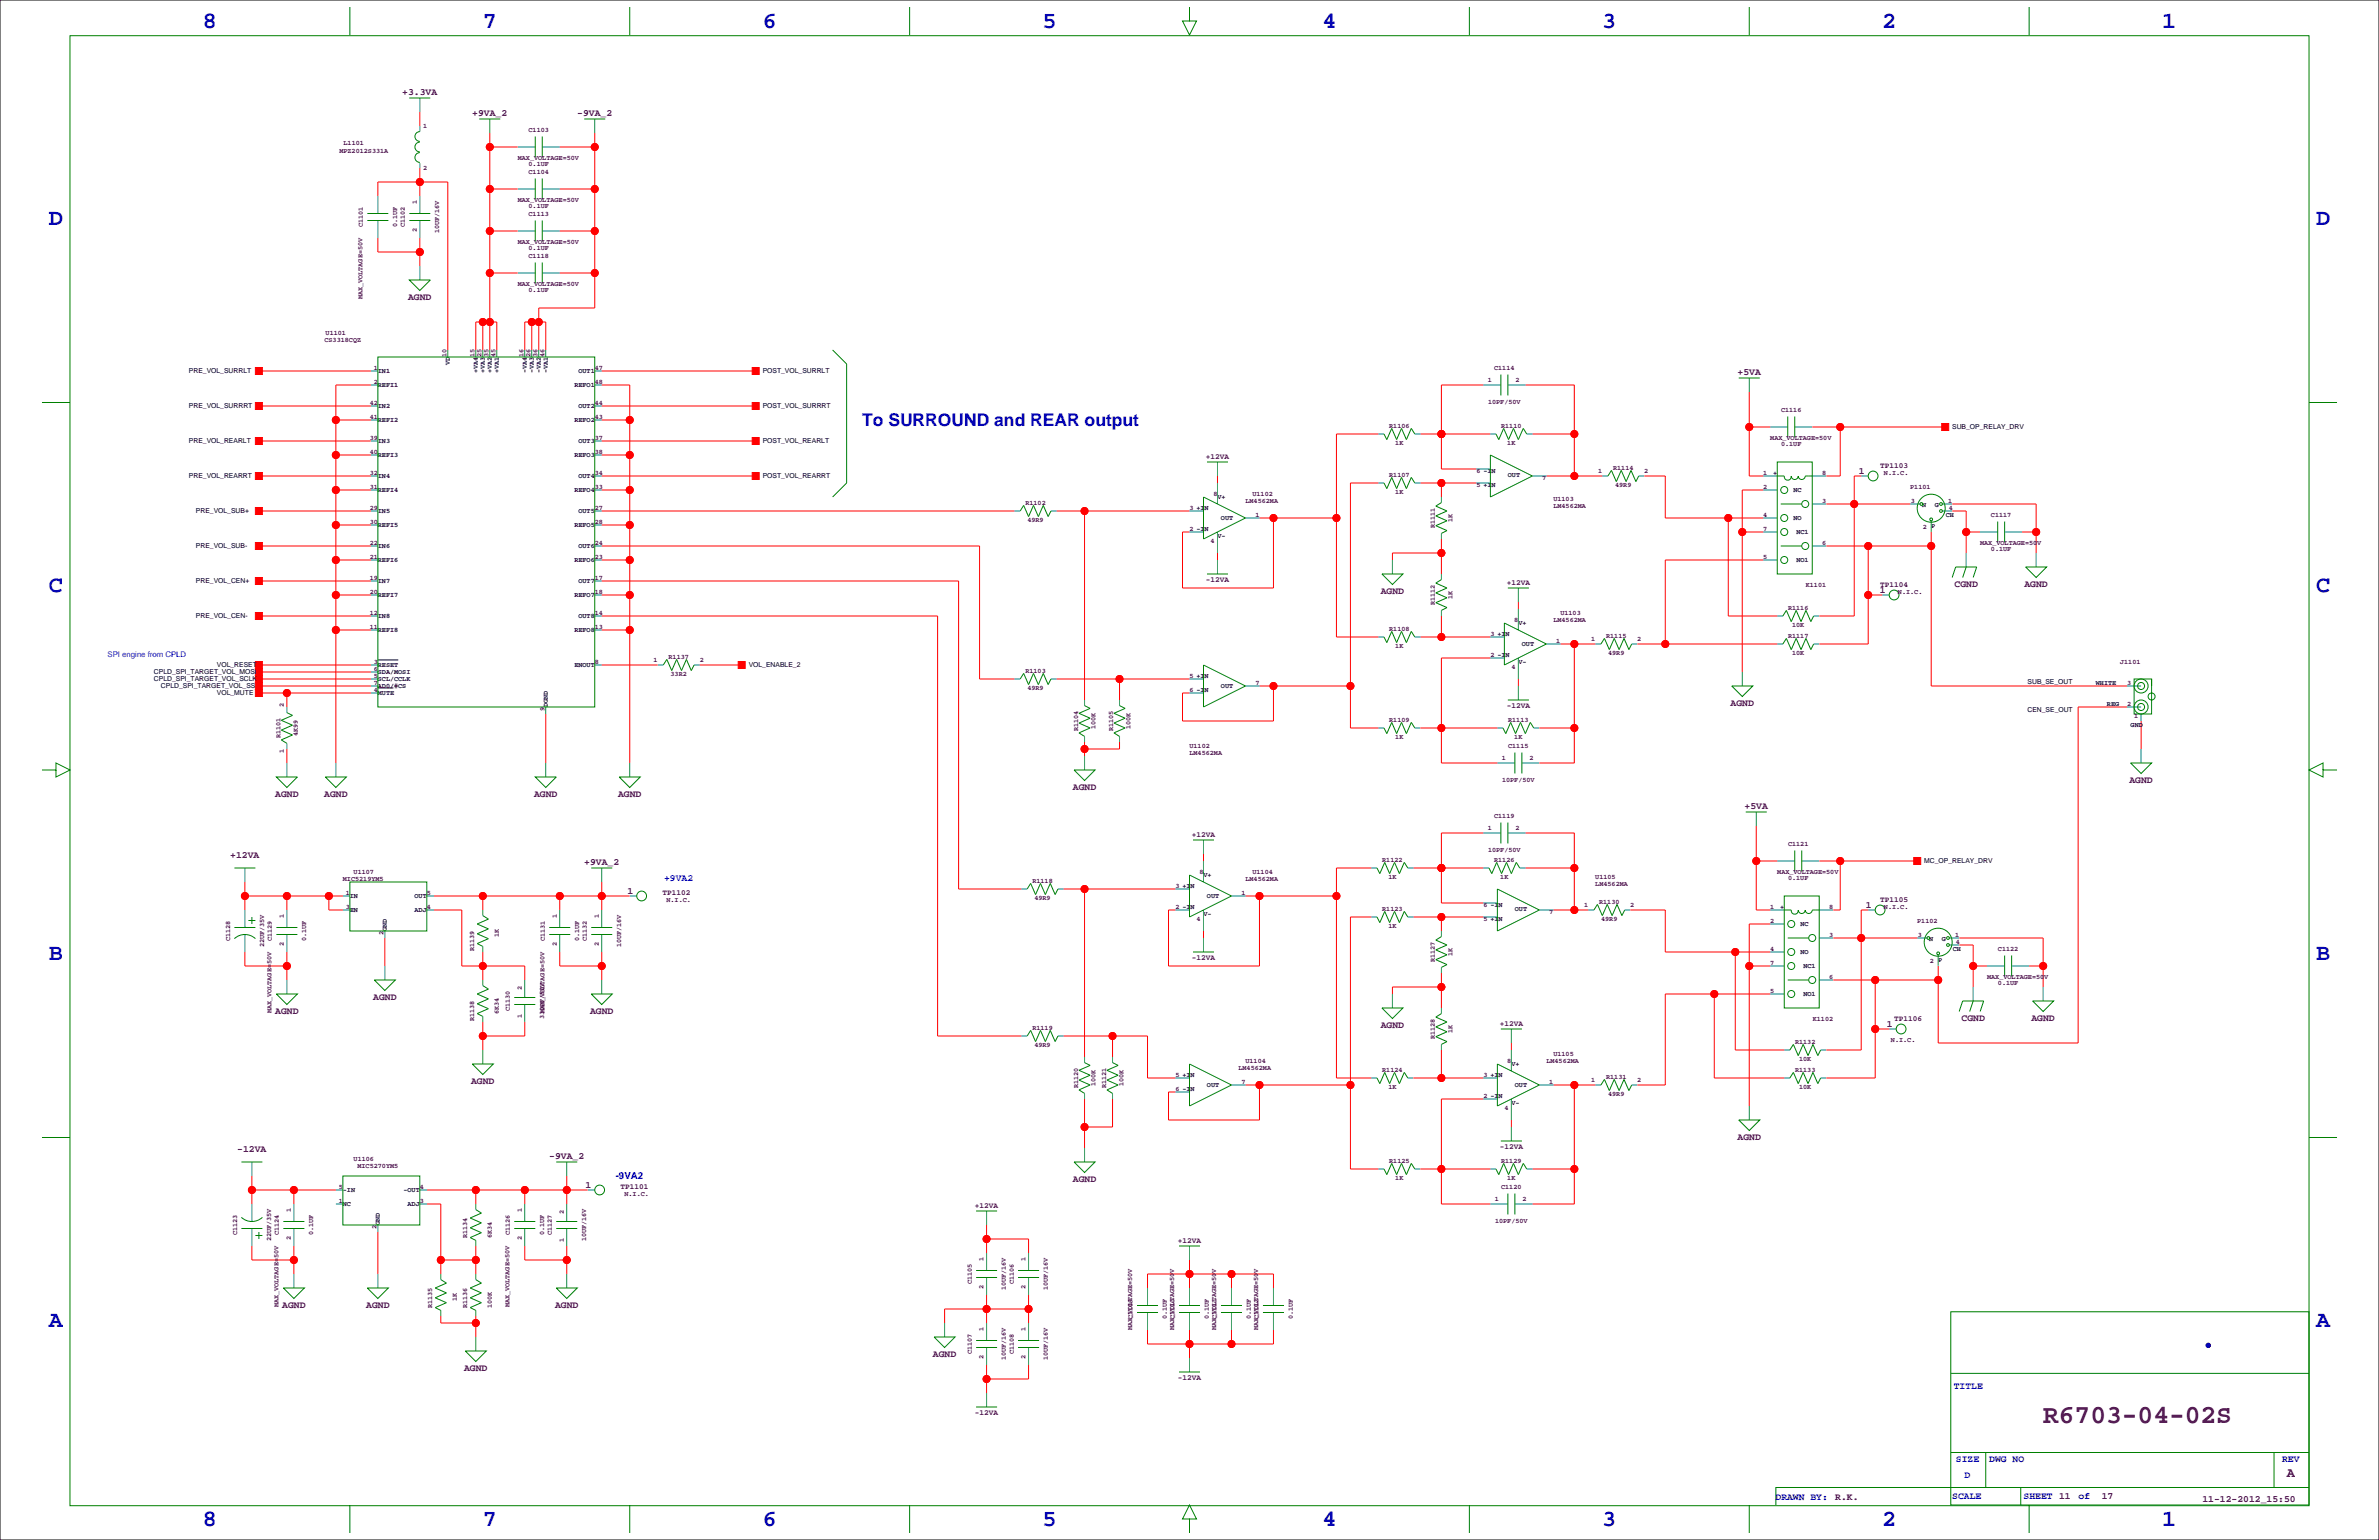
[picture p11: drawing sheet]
<svg xmlns="http://www.w3.org/2000/svg" width="864mm" height="559mm" viewBox="0 0 864 559" stroke-linecap="round" stroke-linejoin="round" font-family="sans-serif">
<defs><g id="words">
<text font-size="9.5" fill="#400040" x="741.7" y="516.5">R6703-04-02S</text>
<g font-size="8.5" fill="#0000a0">
<text x="73.7" y="10">8</text>
<text x="175.3" y="10">7</text>
<text x="276.9" y="10">6</text>
<text x="378.5" y="10">5</text>
<text x="480.1" y="10">4</text>
<text x="581.7" y="10">3</text>
<text x="683.3" y="10">2</text>
<text x="784.9" y="10">1</text>
<text x="17.8" y="81.6">D</text>
<text x="840.7" y="81.6">D</text>
<text x="17.8" y="215">C</text>
<text x="840.7" y="215">C</text>
<text x="17.8" y="348.3">B</text>
<text x="840.7" y="348.3">B</text>
<text x="17.8" y="481.7">A</text>
<text x="840.7" y="481.7">A</text>
<text x="73.7" y="553.8">8</text>
<text x="175.3" y="553.8">7</text>
<text x="276.9" y="553.8">6</text>
<text x="378.5" y="553.8">5</text>
<text x="480.1" y="553.8">4</text>
<text x="581.7" y="553.8">3</text>
<text x="683.3" y="553.8">2</text>
<text x="784.9" y="553.8">1</text>
</g>
<text font-size="6.3" fill="#00c" x="313" y="154.4">To SURROUND and REAR output</text>
<text font-size="4.9" fill="#400040" x="830.1" y="536.1">A</text>
<g font-size="3.5" fill="#400040">
<text x="146" y="34.5">+3.3VA</text>
<text x="171.4" y="42.1">+9VA_2</text>
<text x="209.5" y="42.1">-9VA_2</text>
<text x="148.2" y="108.7">AGND</text>
<text x="630.8" y="136.1">+5VA</text>
<text x="674.8" y="171.9">1</text>
<text x="501.2" y="215.4">AGND</text>
<text x="682.4" y="215.1">1</text>
<text x="709.5" y="212.8">CGND</text>
<text x="734.9" y="212.8">AGND</text>
<text x="628.2" y="256">AGND</text>
<text x="389.5" y="286.5">AGND</text>
<text x="773" y="283.9">AGND</text>
<text x="99.9" y="289">AGND</text>
<text x="117.7" y="289">AGND</text>
<text x="193.9" y="289">AGND</text>
<text x="224.4" y="289">AGND</text>
<text x="633.3" y="293.6">+5VA</text>
<text x="83.6" y="311.4">+12VA</text>
<text x="212.1" y="313.9">+9VA_2</text>
<text x="227.8" y="324.3">1</text>
<text x="677.3" y="329.4">1</text>
<text x="135.5" y="362.7">AGND</text>
<text x="99.9" y="367.8">AGND</text>
<text x="214.2" y="367.8">AGND</text>
<text x="712" y="370.3">CGND</text>
<text x="737.4" y="370.3">AGND</text>
<text x="501.2" y="372.8">AGND</text>
<text x="685" y="372.6">1</text>
<text x="171" y="393.2">AGND</text>
<text x="630.8" y="413.5">AGND</text>
<text x="86.1" y="418.1">-12VA</text>
<text x="199.4" y="420.6">-9VA_2</text>
<text x="212.5" y="431">1</text>
<text x="389.5" y="428.7">AGND</text>
<text x="102.4" y="474.4">AGND</text>
<text x="132.9" y="474.4">AGND</text>
<text x="201.5" y="474.4">AGND</text>
<text x="168.5" y="497.3">AGND</text>
<text x="338.7" y="492.2">AGND</text>
<text x="666.2" y="544.4">R.K.</text>
<text x="762.9" y="544">17</text>
<text x="799.5" y="544.9">11-12-2012_15:50</text>
</g>
<text font-size="3.5" fill="#00f" x="241.1" y="319.8">+9VA2</text>
<text font-size="3.5" fill="#00c" x="223.5" y="428">-9VA2</text>
<g font-size="3.5" fill="#0000a0">
<text x="709.2" y="504.2">TITLE</text>
<text x="710" y="530.6">SIZE</text>
<text x="722.1" y="530.6">DWG NO</text>
<text x="828.4" y="530.6">REV</text>
<text x="713.2" y="536.2">D</text>
<text x="644.5" y="544.3">DRAWN BY:</text>
<text x="708.7" y="544">SCALE</text>
<text x="734.6" y="544">SHEET 11</text>
<text x="754.5" y="544">of</text>
</g>
<g font-size="2.8" fill="#400040">
<text x="437.7" y="166.4">+12VA</text>
<text x="682.5" y="170">TP1103</text>
<text x="437.7" y="211.1">-12VA</text>
<text x="546.9" y="212.1">+12VA</text>
<text x="682.5" y="213.1">TP1104</text>
<text x="546.9" y="256.8">-12VA</text>
<text x="432.6" y="303.6">+12VA</text>
<text x="240.5" y="324.9">TP1102</text>
<text x="682.5" y="327.4">TP1105</text>
<text x="432.6" y="348.3">-12VA</text>
<text x="687.6" y="370.6">TP1106</text>
<text x="544.4" y="372.1">+12VA</text>
<text x="544.4" y="416.8">-12VA</text>
<text x="225.3" y="431.6">TP1101</text>
<text x="353.9" y="438.2">+12VA</text>
<text x="427.6" y="450.9">+12VA</text>
<text x="427.6" y="500.7">-12VA</text>
<text x="353.9" y="513.4">-12VA</text>
</g>
<text font-size="2.8" fill="#00f" x="39.1" y="238.2">SPI engine from CPLD</text>
<g font-size="2.5" fill="#400040">
<text x="153.7" y="46.4">1</text>
<text x="191.9" y="47.9">C1103</text>
<text x="124.7" y="52.8">L1101</text>
<text x="123.2" y="55.4">MPZ2012S331A</text>
<text x="188" y="57.9">MAX_VOLTAGE=50V</text>
<text x="153.7" y="61.7">2</text>
<text x="191.9" y="60.4">0.1UF</text>
<text x="191.9" y="63.2">C1104</text>
<text x="151.3" y="74.2" transform="rotate(-90 151.3 74.2)">1</text>
<text x="188" y="73.2">MAX_VOLTAGE=50V</text>
<text x="191.9" y="75.6">0.1UF</text>
<text x="131.8" y="82.4" transform="rotate(-90 131.8 82.4)">C1101</text>
<text x="144.2" y="82.4" transform="rotate(-90 144.2 82.4)">0.1UF</text>
<text x="147" y="82.4" transform="rotate(-90 147 82.4)">C1102</text>
<text x="191.9" y="78.4">C1113</text>
<text x="151.3" y="84.3" transform="rotate(-90 151.3 84.3)">2</text>
<text x="159.4" y="84.7" transform="rotate(-90 159.4 84.7)">10UF/16V</text>
<text x="188" y="88.4">MAX_VOLTAGE=50V</text>
<text x="191.9" y="93.7">C1118</text>
<text x="191.9" y="90.9">0.1UF</text>
<text x="188" y="103.6">MAX_VOLTAGE=50V</text>
<text x="191.9" y="106.1">0.1UF</text>
<text x="131.6" y="108.6" transform="rotate(-90 131.6 108.6)">MAX_VOLTAGE=50V</text>
<text x="117.8" y="124">CS3318CQZ</text>
<text x="118.2" y="121.4">U1101</text>
<text x="162.1" y="129.5" transform="rotate(-90 162.1 129.5)">10</text>
<text x="172.2" y="129.5" transform="rotate(-90 172.2 129.5)">15</text>
<text x="174.8" y="129.5" transform="rotate(-90 174.8 129.5)">25</text>
<text x="177.3" y="129.5" transform="rotate(-90 177.3 129.5)">35</text>
<text x="179.8" y="129.5" transform="rotate(-90 179.8 129.5)">45</text>
<text x="190" y="129.5" transform="rotate(-90 190 129.5)">16</text>
<text x="192.5" y="129.5" transform="rotate(-90 192.5 129.5)">26</text>
<text x="195.1" y="129.5" transform="rotate(-90 195.1 129.5)">36</text>
<text x="197.6" y="129.5" transform="rotate(-90 197.6 129.5)">46</text>
<text x="135.7" y="134.1">1</text>
<text x="215.9" y="134.1">47</text>
<text x="542.4" y="134.3">C1114</text>
<text x="135.7" y="139.2">2</text>
<text x="215.9" y="139.2">48</text>
<text x="540" y="138.6">1</text>
<text x="550.2" y="138.6">2</text>
<text x="134.2" y="146.8">42</text>
<text x="215.9" y="146.8">44</text>
<text x="540.2" y="146.7">10PF/50V</text>
<text x="646.5" y="149.5">C1116</text>
<text x="134.2" y="151.9">41</text>
<text x="215.9" y="151.9">43</text>
<text x="504.3" y="155.1">R1106</text>
<text x="544.9" y="155.1">R1110</text>
<text x="134.2" y="159.5">39</text>
<text x="215.9" y="159.5">37</text>
<text x="506.5" y="161.5">1K</text>
<text x="547.2" y="161.5">1K</text>
<text x="642.6" y="159.5">MAX_VOLTAGE=50V</text>
<text x="646.5" y="162">0.1UF</text>
<text x="134.2" y="164.6">40</text>
<text x="215.9" y="164.6">38</text>
<text x="134.2" y="172.2">32</text>
<text x="215.9" y="172.2">34</text>
<text x="504.3" y="172.9">R1107</text>
<text x="535.9" y="171.8">6 -IN</text>
<text x="580.2" y="171.6">1</text>
<text x="585.6" y="170.4">R1114</text>
<text x="596.9" y="171.6">2</text>
<text x="640.1" y="172.2">1</text>
<text x="661.5" y="172.2">8</text>
<text x="683.9" y="172.2">N.I.C.</text>
<text x="134.2" y="177.3">31</text>
<text x="215.9" y="177.3">33</text>
<text x="440.5" y="179.8">8</text>
<text x="454.7" y="179.8">U1102</text>
<text x="506.5" y="179.3">1K</text>
<text x="535.9" y="176.9">5 +IN</text>
<text x="559.9" y="174.3">7</text>
<text x="586.3" y="176.7">49R9</text>
<text x="640.1" y="177.3">2</text>
<text x="693.4" y="177.3">P1101</text>
<text x="134.2" y="184.9">29</text>
<text x="215.9" y="184.9">27</text>
<text x="372.2" y="183.1">R1102</text>
<text x="431.8" y="184.9">3 +IN</text>
<text x="452.1" y="182.4">LM4562MA</text>
<text x="563.9" y="182">U1103</text>
<text x="563.9" y="184.5">LM4562MA</text>
<text x="661.5" y="182.4">3</text>
<text x="693.7" y="182.4">3</text>
<text x="707.2" y="182.4">1</text>
<text x="707.4" y="184.9">4</text>
<text x="134.2" y="190">30</text>
<text x="215.9" y="190">28</text>
<text x="373" y="189.4">49R9</text>
<text x="455.7" y="187.5">1</text>
<text x="520.9" y="191.7" transform="rotate(-90 520.9 191.7)">R1111</text>
<text x="527.2" y="189.4" transform="rotate(-90 527.2 189.4)">1K</text>
<text x="640.1" y="187.5">4</text>
<text x="722.7" y="187.6">C1117</text>
<text x="134.2" y="197.6">22</text>
<text x="215.9" y="197.6">24</text>
<text x="431.8" y="192.5">2 -IN</text>
<text x="439.4" y="197.2">4</text>
<text x="640.1" y="192.5">7</text>
<text x="661.5" y="197.6">6</text>
<text x="698" y="192.1">2</text>
<text x="718.8" y="197.6">MAX_VOLTAGE=50V</text>
<text x="134.2" y="202.7">21</text>
<text x="215.9" y="202.7">23</text>
<text x="640.1" y="202.7">5</text>
<text x="722.7" y="200.1">0.1UF</text>
<text x="134.2" y="210.3">19</text>
<text x="134.2" y="215.4">20</text>
<text x="215.9" y="215.4">18</text>
<text x="215.9" y="210.3">17</text>
<text x="655.5" y="212.9">K1101</text>
<text x="689" y="215.4">N.I.C.</text>
<text x="520.9" y="219.6" transform="rotate(-90 520.9 219.6)">R1112</text>
<text x="527.2" y="217.4" transform="rotate(-90 527.2 217.4)">1K</text>
<text x="649.1" y="221.2">R1116</text>
<text x="134.2" y="223">12</text>
<text x="215.9" y="223">14</text>
<text x="549.7" y="225.6">8</text>
<text x="563.9" y="225.6">LM4562MA</text>
<text x="566.4" y="223">U1103</text>
<text x="650.6" y="227.5">10K</text>
<text x="134.2" y="228.1">11</text>
<text x="215.9" y="228.1">13</text>
<text x="504.3" y="228.8">R1108</text>
<text x="541" y="230.6">3 +IN</text>
<text x="564.9" y="233.2">1</text>
<text x="577.6" y="232.6">1</text>
<text x="583" y="231.3">R1115</text>
<text x="594.4" y="232.6">2</text>
<text x="649.1" y="231.3">R1117</text>
<text x="242.7" y="238.9">R1137</text>
<text x="506.5" y="235.1">1K</text>
<text x="541" y="238.3">2 -IN</text>
<text x="583.8" y="237.7">49R9</text>
<text x="650.6" y="237.7">10K</text>
<text x="135.7" y="240.8">3</text>
<text x="135.7" y="243.3">6</text>
<text x="135.7" y="245.9">5</text>
<text x="215.9" y="240.8">8</text>
<text x="237.3" y="240.2">1</text>
<text x="243.4" y="245.3">33R2</text>
<text x="254" y="240.2">2</text>
<text x="372.2" y="244">R1103</text>
<text x="431.8" y="245.9">5 +IN</text>
<text x="548.6" y="242.9">4</text>
<text x="769.6" y="240.8">J1101</text>
<text x="135.7" y="248.4">7</text>
<text x="135.7" y="251">4</text>
<text x="373" y="250.4">49R9</text>
<text x="431.8" y="251">6 -IN</text>
<text x="455.7" y="248.4">7</text>
<text x="772.2" y="248.4">3</text>
<text x="103.1" y="256.5" transform="rotate(-90 103.1 256.5)">2</text>
<text x="772.2" y="256">2</text>
<text x="197.6" y="258" transform="rotate(-90 197.6 258)">9</text>
<text x="504.3" y="261.8">R1109</text>
<text x="547.5" y="261.8">R1113</text>
<text x="774.7" y="260.7">1</text>
<text x="101.8" y="267.9" transform="rotate(-90 101.8 267.9)">R1101</text>
<text x="108.1" y="267.1" transform="rotate(-90 108.1 267.1)">4K99</text>
<text x="391.3" y="265.3" transform="rotate(-90 391.3 265.3)">R1104</text>
<text x="397.7" y="264.6" transform="rotate(-90 397.7 264.6)">100K</text>
<text x="404" y="265.3" transform="rotate(-90 404 265.3)">R1105</text>
<text x="410.4" y="264.6" transform="rotate(-90 410.4 264.6)">100K</text>
<text x="506.5" y="268.2">1K</text>
<text x="549.7" y="268.2">1K</text>
<text x="103.1" y="273.3" transform="rotate(-90 103.1 273.3)">1</text>
<text x="431.8" y="271.3">U1102</text>
<text x="431.8" y="273.8">LM4562MA</text>
<text x="545.1" y="275.8">1</text>
<text x="547.5" y="271.5">C1115</text>
<text x="555.2" y="275.8">2</text>
<text x="545.3" y="283.9">10PF/50V</text>
<text x="542.4" y="296.9">C1119</text>
<text x="540" y="301.2">1</text>
<text x="550.2" y="301.2">2</text>
<text x="540.2" y="309.3">10PF/50V</text>
<text x="649.1" y="307">C1121</text>
<text x="128.4" y="317">U1107</text>
<text x="435.4" y="317">8</text>
<text x="454.7" y="317">U1104</text>
<text x="501.8" y="312.6">R1122</text>
<text x="542.4" y="312.6">R1126</text>
<text x="645.2" y="317">MAX_VOLTAGE=50V</text>
<text x="124.5" y="319.5">MIC5219YM5</text>
<text x="374.8" y="320.2">R1118</text>
<text x="426.7" y="322.1">3 +IN</text>
<text x="452.1" y="319.5">LM4562MA</text>
<text x="504" y="319">1K</text>
<text x="544.6" y="319">1K</text>
<text x="579.1" y="319.1">U1105</text>
<text x="579.1" y="321.7">LM4562MA</text>
<text x="649.1" y="319.5">0.1UF</text>
<text x="125.5" y="324.6">1</text>
<text x="125.5" y="329.7">3</text>
<text x="154.9" y="324.6">5</text>
<text x="154.9" y="329.7">4</text>
<text x="241.9" y="327.2">N.I.C.</text>
<text x="375.5" y="326.6">49R9</text>
<text x="426.7" y="329.7">2 -IN</text>
<text x="450.6" y="324.6">1</text>
<text x="538.5" y="329.3">6 -IN</text>
<text x="575.1" y="329.1">1</text>
<text x="580.5" y="327.8">R1130</text>
<text x="591.8" y="329.1">2</text>
<text x="642.6" y="329.7">1</text>
<text x="664" y="329.7">8</text>
<text x="683.9" y="329.7">N.I.C.</text>
<text x="103.1" y="333.2" transform="rotate(-90 103.1 333.2)">1</text>
<text x="202.1" y="333.2" transform="rotate(-90 202.1 333.2)">1</text>
<text x="217.4" y="333.2" transform="rotate(-90 217.4 333.2)">1</text>
<text x="434.3" y="334.4">4</text>
<text x="501.8" y="330.4">R1123</text>
<text x="538.5" y="334.4">5 +IN</text>
<text x="562.4" y="331.8">7</text>
<text x="581.2" y="334.2">49R9</text>
<text x="642.6" y="334.8">2</text>
<text x="696" y="334.8">P1102</text>
<text x="83.5" y="341.5" transform="rotate(-90 83.5 341.5)">C1128</text>
<text x="98.7" y="341.5" transform="rotate(-90 98.7 341.5)">C1129</text>
<text x="111.2" y="341.5" transform="rotate(-90 111.2 341.5)">0.1UF</text>
<text x="139.2" y="339.3" transform="rotate(-90 139.2 339.3)">2</text>
<text x="181" y="340.1" transform="rotate(-90 181 340.1)">1K</text>
<text x="197.8" y="341.5" transform="rotate(-90 197.8 341.5)">C1131</text>
<text x="210.2" y="341.5" transform="rotate(-90 210.2 341.5)">0.1UF</text>
<text x="213" y="341.5" transform="rotate(-90 213 341.5)">C1132</text>
<text x="504" y="336.7">1K</text>
<text x="664" y="339.9">3</text>
<text x="696.2" y="339.9">3</text>
<text x="709.7" y="339.9">1</text>
<text x="95.9" y="343.7" transform="rotate(-90 95.9 343.7)">22UF/35V</text>
<text x="103.1" y="343.4" transform="rotate(-90 103.1 343.4)">2</text>
<text x="172.1" y="345.2" transform="rotate(-90 172.1 345.2)">R1139</text>
<text x="202.1" y="343.4" transform="rotate(-90 202.1 343.4)">2</text>
<text x="217.4" y="343.4" transform="rotate(-90 217.4 343.4)">2</text>
<text x="225.5" y="343.7" transform="rotate(-90 225.5 343.7)">10UF/16V</text>
<text x="527.2" y="346.9" transform="rotate(-90 527.2 346.9)">1K</text>
<text x="642.6" y="344.9">4</text>
<text x="710" y="342.4">4</text>
<text x="725.3" y="345.1">C1122</text>
<text x="520.9" y="349.1" transform="rotate(-90 520.9 349.1)">R1127</text>
<text x="642.6" y="350">7</text>
<text x="700.5" y="349.6">2</text>
<text x="189.4" y="359.2" transform="rotate(-90 189.4 359.2)">2</text>
<text x="664" y="355.1">6</text>
<text x="721.4" y="355.1">MAX_VOLTAGE=50V</text>
<text x="725.3" y="357.6">0.1UF</text>
<text x="642.6" y="360.2">5</text>
<text x="98.6" y="367.7" transform="rotate(-90 98.6 367.7)">MAX_VOLTAGE=50V</text>
<text x="172.1" y="370.6" transform="rotate(-90 172.1 370.6)">R1138</text>
<text x="181" y="368" transform="rotate(-90 181 368)">6K34</text>
<text x="185.1" y="366.9" transform="rotate(-90 185.1 366.9)">C1130</text>
<text x="189.4" y="369.3" transform="rotate(-90 189.4 369.3)">1</text>
<text x="197.5" y="369.9" transform="rotate(-90 197.5 369.9)">330PF/50V</text>
<text x="197.6" y="367.7" transform="rotate(-90 197.6 367.7)">MAX_VOLTAGE=50V</text>
<text x="658.1" y="370.3">K1102</text>
<text x="374.8" y="373.6">R1119</text>
<text x="520.9" y="377.1" transform="rotate(-90 520.9 377.1)">R1128</text>
<text x="527.2" y="374.9" transform="rotate(-90 527.2 374.9)">1K</text>
<text x="686.4" y="378">N.I.C.</text>
<text x="375.5" y="379.9">49R9</text>
<text x="563.9" y="383">U1105</text>
<text x="651.6" y="378.6">R1132</text>
<text x="449.6" y="388.1">LM4562MA</text>
<text x="452.1" y="385.6">U1104</text>
<text x="501.8" y="388.8">R1124</text>
<text x="547.2" y="385.6">8</text>
<text x="561.3" y="385.6">LM4562MA</text>
<text x="651.6" y="388.8">R1133</text>
<text x="653.1" y="385">10K</text>
<text x="391.3" y="394.9" transform="rotate(-90 391.3 394.9)">R1120</text>
<text x="397.7" y="394.1" transform="rotate(-90 397.7 394.1)">100K</text>
<text x="401.5" y="394.9" transform="rotate(-90 401.5 394.9)">R1121</text>
<text x="407.9" y="394.1" transform="rotate(-90 407.9 394.1)">100K</text>
<text x="426.7" y="390.7">5 +IN</text>
<text x="426.7" y="395.7">6 -IN</text>
<text x="450.6" y="393.2">7</text>
<text x="504" y="395.2">1K</text>
<text x="538.5" y="390.7">3 +IN</text>
<text x="562.4" y="393.2">1</text>
<text x="577.6" y="392.6">1</text>
<text x="583" y="391.3">R1131</text>
<text x="594.4" y="392.6">2</text>
<text x="653.1" y="395.2">10K</text>
<text x="538.5" y="398.3">2 -IN</text>
<text x="583.8" y="397.7">49R9</text>
<text x="546.1" y="402.9">4</text>
<text x="128.4" y="421.1">U1106</text>
<text x="129.8" y="423.7">MIC5270YM5</text>
<text x="504.3" y="421.8">R1125</text>
<text x="544.9" y="421.8">R1129</text>
<text x="123" y="431.3">5</text>
<text x="152.4" y="431.3">4</text>
<text x="506.5" y="428.2">1K</text>
<text x="544.9" y="431.5">C1120</text>
<text x="547.2" y="428.2">1K</text>
<text x="123" y="436.4">1</text>
<text x="152.4" y="436.4">3</text>
<text x="226.7" y="433.8">N.I.C.</text>
<text x="542.6" y="435.8">1</text>
<text x="552.7" y="435.8">2</text>
<text x="105.6" y="439.9" transform="rotate(-90 105.6 439.9)">1</text>
<text x="189.4" y="439.9" transform="rotate(-90 189.4 439.9)">1</text>
<text x="204.7" y="440.4" transform="rotate(-90 204.7 440.4)">2</text>
<text x="542.7" y="443.9">10PF/50V</text>
<text x="86" y="448.2" transform="rotate(-90 86 448.2)">C1123</text>
<text x="101.3" y="448.2" transform="rotate(-90 101.3 448.2)">C1124</text>
<text x="113.7" y="448.2" transform="rotate(-90 113.7 448.2)">0.1UF</text>
<text x="136.7" y="446" transform="rotate(-90 136.7 446)">2</text>
<text x="169.6" y="449.3" transform="rotate(-90 169.6 449.3)">R1134</text>
<text x="178.5" y="449.3" transform="rotate(-90 178.5 449.3)">6K34</text>
<text x="185.1" y="448.2" transform="rotate(-90 185.1 448.2)">C1126</text>
<text x="197.5" y="448.2" transform="rotate(-90 197.5 448.2)">0.1UF</text>
<text x="200.3" y="448.2" transform="rotate(-90 200.3 448.2)">C1127</text>
<text x="98.5" y="450.4" transform="rotate(-90 98.5 450.4)">22UF/35V</text>
<text x="105.6" y="450" transform="rotate(-90 105.6 450)">2</text>
<text x="189.4" y="450" transform="rotate(-90 189.4 450)">2</text>
<text x="204.7" y="450.6" transform="rotate(-90 204.7 450.6)">1</text>
<text x="212.8" y="450.4" transform="rotate(-90 212.8 450.4)">10UF/16V</text>
<text x="357.1" y="457.7" transform="rotate(-90 357.1 457.7)">1</text>
<text x="372.3" y="457.7" transform="rotate(-90 372.3 457.7)">1</text>
<text x="352.7" y="466" transform="rotate(-90 352.7 466)">C1105</text>
<text x="357.1" y="467.8" transform="rotate(-90 357.1 467.8)">2</text>
<text x="368" y="466" transform="rotate(-90 368 466)">C1106</text>
<text x="372.3" y="467.8" transform="rotate(-90 372.3 467.8)">2</text>
<text x="165.8" y="472.2" transform="rotate(-90 165.8 472.2)">1K</text>
<text x="365.2" y="468.2" transform="rotate(-90 365.2 468.2)">10UF/16V</text>
<text x="380.4" y="468.2" transform="rotate(-90 380.4 468.2)">10UF/16V</text>
<text x="101.1" y="474.3" transform="rotate(-90 101.1 474.3)">MAX_VOLTAGE=50V</text>
<text x="156.9" y="474.7" transform="rotate(-90 156.9 474.7)">R1135</text>
<text x="169.6" y="474.7" transform="rotate(-90 169.6 474.7)">R1136</text>
<text x="178.5" y="474.7" transform="rotate(-90 178.5 474.7)">100K</text>
<text x="184.9" y="474.3" transform="rotate(-90 184.9 474.3)">MAX_VOLTAGE=50V</text>
<text x="411.2" y="478.7" transform="rotate(-90 411.2 478.7)">C1109</text>
<text x="423.6" y="478.7" transform="rotate(-90 423.6 478.7)">0.1UF</text>
<text x="426.4" y="478.7" transform="rotate(-90 426.4 478.7)">C1110</text>
<text x="438.8" y="478.7" transform="rotate(-90 438.8 478.7)">0.1UF</text>
<text x="441.6" y="478.7" transform="rotate(-90 441.6 478.7)">C1111</text>
<text x="454.1" y="478.7" transform="rotate(-90 454.1 478.7)">0.1UF</text>
<text x="456.9" y="478.7" transform="rotate(-90 456.9 478.7)">C1112</text>
<text x="469.3" y="478.7" transform="rotate(-90 469.3 478.7)">0.1UF</text>
<text x="357.1" y="483.1" transform="rotate(-90 357.1 483.1)">1</text>
<text x="372.3" y="483.1" transform="rotate(-90 372.3 483.1)">1</text>
<text x="411" y="482.6" transform="rotate(-90 411 482.6)">MAX_VOLTAGE=50V</text>
<text x="426.2" y="482.6" transform="rotate(-90 426.2 482.6)">MAX_VOLTAGE=50V</text>
<text x="441.5" y="482.6" transform="rotate(-90 441.5 482.6)">MAX_VOLTAGE=50V</text>
<text x="456.7" y="482.6" transform="rotate(-90 456.7 482.6)">MAX_VOLTAGE=50V</text>
<text x="352.7" y="491.4" transform="rotate(-90 352.7 491.4)">C1107</text>
<text x="368" y="491.4" transform="rotate(-90 368 491.4)">C1108</text>
<text x="357.1" y="493.2" transform="rotate(-90 357.1 493.2)">2</text>
<text x="365.2" y="493.6" transform="rotate(-90 365.2 493.6)">10UF/16V</text>
<text x="372.3" y="493.2" transform="rotate(-90 372.3 493.2)">2</text>
<text x="380.4" y="493.6" transform="rotate(-90 380.4 493.6)">10UF/16V</text>
</g>
<g font-size="2.5">
<text x="68.6" y="135.5">PRE_VOL_SURRLT</text>
<text x="137.2" y="135.3">IN1</text>
<text x="163.3" y="132.5" transform="rotate(-90 163.3 132.5)">VD</text>
<text x="173.4" y="135.5" transform="rotate(-90 173.4 135.5)">+VA4</text>
<text x="176" y="135.5" transform="rotate(-90 176 135.5)">+VA3</text>
<text x="178.5" y="135.5" transform="rotate(-90 178.5 135.5)">+VA2</text>
<text x="181" y="135.5" transform="rotate(-90 181 135.5)">+VA1</text>
<text x="191.2" y="135.5" transform="rotate(-90 191.2 135.5)">-VA4</text>
<text x="193.7" y="135.5" transform="rotate(-90 193.7 135.5)">-VA3</text>
<text x="196.3" y="135.5" transform="rotate(-90 196.3 135.5)">-VA2</text>
<text x="198.8" y="135.5" transform="rotate(-90 198.8 135.5)">-VA1</text>
<text x="210" y="135.3">OUT1</text>
<text x="276.9" y="135.5">POST_VOL_SURRLT</text>
<text x="137.2" y="140.4">REFI1</text>
<text x="208.5" y="140.4">REFO1</text>
<text x="68.6" y="148.2">PRE_VOL_SURRRT</text>
<text x="137.2" y="148">IN2</text>
<text x="210" y="148">OUT2</text>
<text x="276.9" y="148.2">POST_VOL_SURRRT</text>
<text x="137.2" y="153.1">REFI2</text>
<text x="208.5" y="153.1">REFO2</text>
<text x="708.7" y="155.8">SUB_OP_RELAY_DRV</text>
<text x="68.6" y="160.9">PRE_VOL_REARLT</text>
<text x="137.2" y="160.7">IN3</text>
<text x="210" y="160.7">OUT3</text>
<text x="276.9" y="160.9">POST_VOL_REARLT</text>
<text x="137.2" y="165.8">REFI3</text>
<text x="208.5" y="165.8">REFO3</text>
<text x="68.6" y="173.6">PRE_VOL_REARRT</text>
<text x="137.2" y="173.4">IN4</text>
<text x="210" y="173.4">OUT4</text>
<text x="276.9" y="173.6">POST_VOL_REARRT</text>
<text x="547.4" y="173.1">OUT</text>
<text x="643.7" y="172.2">+</text>
<text x="137.2" y="178.5">REFI4</text>
<text x="208.5" y="178.5">REFO4</text>
<text x="651.1" y="178.6">NC</text>
<text x="442" y="181.1">V+</text>
<text x="697.7" y="183.9">N</text>
<text x="702.3" y="183.9">G</text>
<text x="71.1" y="186.3">PRE_VOL_SUB+</text>
<text x="137.2" y="191.2">REFI5</text>
<text x="137.2" y="186.1">IN5</text>
<text x="208.5" y="191.2">REFO5</text>
<text x="210" y="186.1">OUT5</text>
<text x="443.2" y="188.7">OUT</text>
<text x="651.1" y="188.7">NO</text>
<text x="701" y="191.5">P</text>
<text x="706.4" y="187.5">CH</text>
<text x="442" y="195.1">V-</text>
<text x="652.1" y="193.8">NC1</text>
<text x="71.1" y="199">PRE_VOL_SUB-</text>
<text x="137.2" y="203.9">REFI6</text>
<text x="137.2" y="198.8">IN6</text>
<text x="208.5" y="203.9">REFO6</text>
<text x="210" y="198.8">OUT6</text>
<text x="652.1" y="204">NO1</text>
<text x="71.1" y="211.7">PRE_VOL_CEN+</text>
<text x="137.2" y="211.5">IN7</text>
<text x="210" y="211.5">OUT7</text>
<text x="137.2" y="216.6">REFI7</text>
<text x="208.5" y="216.6">REFO7</text>
<text x="71.1" y="224.4">PRE_VOL_CEN-</text>
<text x="137.2" y="224.2">IN8</text>
<text x="210" y="224.2">OUT8</text>
<text x="551.2" y="226.8">V+</text>
<text x="137.2" y="229.3">REFI8</text>
<text x="208.5" y="229.3">REFO8</text>
<text x="552.5" y="234.4">OUT</text>
<text x="55.9" y="244.7">CPLD_SPI_TARGET_VOL_MOSI</text>
<text x="78.7" y="242.2">VOL_RESET</text>
<text x="137.2" y="242">RESET</text>
<text x="137.2" y="244.5">SDA/MOSI</text>
<text x="208.5" y="242">ENOUT</text>
<text x="271.8" y="242.2">VOL_ENABLE_2</text>
<text x="551.2" y="240.8">V-</text>
<text x="55.9" y="247.3">CPLD_SPI_TARGET_VOL_SCLK</text>
<text x="58.4" y="249.8">CPLD_SPI_TARGET_VOL_SS</text>
<text x="137.2" y="247.1">SCL/CCLK</text>
<text x="137.2" y="249.6">AD0/#CS</text>
<text x="443.2" y="249.7">OUT</text>
<text x="736.1" y="248.2">SUB_SE_OUT</text>
<text x="760.8" y="248.4">WHITE</text>
<text x="78.7" y="252.3">VOL_MUTE</text>
<text x="137.2" y="252.2">MUTE</text>
<text x="198.8" y="256.5" transform="rotate(-90 198.8 256.5)">DGND</text>
<text x="764.9" y="256">REG</text>
<text x="736" y="258.3">CEN_SE_OUT</text>
<text x="773.4" y="263.7">GND</text>
<text x="698.5" y="313.3">MC_OP_RELAY_DRV</text>
<text x="436.9" y="318.3">V+</text>
<text x="127" y="325.8">IN</text>
<text x="150.5" y="325.8">OUT</text>
<text x="438.1" y="325.9">OUT</text>
<text x="646.2" y="329.7">+</text>
<text x="127" y="330.9">EN</text>
<text x="150.5" y="330.9">ADJ</text>
<text x="436.9" y="332.2">V-</text>
<text x="549.9" y="330.5">OUT</text>
<text x="140.4" y="337.8" transform="rotate(-90 140.4 337.8)">GND</text>
<text x="653.6" y="336">NC</text>
<text x="700.3" y="341.4">N</text>
<text x="704.9" y="341.4">G</text>
<text x="653.6" y="346.2">NO</text>
<text x="708.9" y="344.9">CH</text>
<text x="654.7" y="351.3">NC1</text>
<text x="703.6" y="349">P</text>
<text x="654.7" y="361.4">NO1</text>
<text x="548.6" y="386.8">V+</text>
<text x="438.1" y="394.5">OUT</text>
<text x="549.9" y="394.5">OUT</text>
<text x="548.6" y="400.8">V-</text>
<text x="124.5" y="437.6">NC</text>
<text x="124.5" y="432.5">-IN</text>
<text x="146.5" y="432.5">-OUT</text>
<text x="148" y="437.6">ADJ</text>
<text x="137.9" y="444.5" transform="rotate(-90 137.9 444.5)">GND</text>
</g>
</g></defs>
<path d="M0 0h863.6v558.8h-863.6zM137.2 239.5h7.4M137.2 249.6h5.6" fill="none" stroke="#000" stroke-width=".36"/>
<g fill="none" stroke="#f00" stroke-width=".36">
<path d="M152.4 40.6v5.1M177.8 53.3h10.2M177.8 48.3v78.7M203.2 53.3h12.7M215.9 48.3v63.5h-20.3v15.2M137.2 71.1v-5.1h25.4v61M152.4 61v10.1M177.8 68.6h10.2M203.2 68.6h12.7M137.2 86.4v5h15.2M152.4 86.4v10.1M177.8 99.1h10.2"/>
<path d="M177.8 83.8h10.2M203.2 99.1h12.7M203.2 83.8h12.7M175.3 116.8v10.2M193 116.8v10.2M94 134.6h40.6M134.6 139.7h-12.7v137.2M172.7 127v-10.2h7.6v10.2M190.5 127v-10.2h7.6v10.2M218.4 139.7h10.2v137.2M218.4 134.6h55.9M538.5 139.7h-15.3v30.5h12.7"/>
<path d="M553.7 139.7h17.8v33M94 147.3h40.6M121.9 152.4h12.7M218.4 152.4h10.2M218.4 147.3h55.9M500.4 157.5h-15.3v73.6h15.3M515.6 157.5h25.4M523.2 157.5h.1M556.3 157.5h15.2M635 142.2v30.5h5.1M635 154.9h7.6M657.9 154.9h48.2"/>
<path d="M668 154.9v17.8h-5.1M94 172.7h40.6M94 160h40.6M121.9 177.8h12.7M121.9 165.1h12.7M218.4 172.7h55.9M218.4 177.8h10.2M218.4 165.1h10.2M218.4 160h55.9M442 172.7v2.6M500.4 175.3h-10.2v88.9h10.2M515.6 175.3h20.3"/>
<path d="M523.2 175.3v5M561.3 172.7h20.4M596.9 172.7h7.6v15.3h35.6M640.1 177.8h-7.6v66M675.6 172.7h-2.5v50.8h-12.7M94 185.4h40.6M94 198.1h40.6M121.9 190.5h12.7M218.4 185.4h149.9M218.4 190.5h10.2M218.4 198.1h137.2v48.3h12.7M383.5 185.4h48.3"/>
<path d="M393.7 185.4v68.6M457.2 188h27.9M462.3 188v25.4h-33v-20.4h2.5M523.2 195.6v12.7M627.4 188v35.5h17.8M632.5 193h7.6M662.9 182.9h30.5M662.9 198.1h38.1M678.2 198.1v35.6h-17.8M701 193v55.9h71.2M708.7 185.4h5v15.3M708.7 182.9h30.4v17.8"/>
<path d="M713.7 193h5.1M734.1 193h5M94 210.8h40.6M121.9 203.2h12.7M121.9 215.9h12.7M218.4 210.8h129.6v111.8h22.8M218.4 203.2h10.2M218.4 215.9h10.2M442 200.7v2.5M523.2 200.7h-17.7v2.5M551.2 218.4v2.6M640.1 203.2h-35.6v30.5"/>
<path d="M678.2 215.9h5.1M94 223.5h40.6M121.9 228.6h12.7M218.4 223.5h122v152.4h30.4M218.4 228.6h10.2M515.6 231.1h25.4M523.2 223.5v7.6M541 238.8h-17.8v38.1h20.4M566.4 233.7h12.7M571.5 233.7v43.2h-12.7M594.4 233.7h50.8M94 246.4h40.6"/>
<path d="M94 241.3h40.6M94 243.8h40.6M94 251.5h40.6M94 248.9h40.6M104.1 251.5v5M198.1 259.1v17.8M218.4 241.3h20.4M254 241.3h15.2M383.5 246.4h48.3M406.4 246.4v7.6M457.2 248.9h33M462.3 248.9v12.7h-33v-10.1h2.5"/>
<path d="M551.2 246.4v2.5M772.2 256.5h-17.8v122h-50.8v-28M104.1 271.8v5.1M393.7 269.2v5.1M406.4 269.2v2.6h-12.7M515.6 264.2h28M558.8 264.2h12.7M777.2 261.6v10.2M637.5 299.7v30.5h5.1M436.9 309.9v5.1M497.8 315h-12.7v76.2h12.7M513.1 315h25.4"/>
<path d="M523.2 315h.1M538.5 302.3h-15.3v25.4h15.3M553.7 302.3h17.8v27.9M553.7 315h17.8M637.5 312.4h7.7M660.4 312.4h35.6M668 312.4v17.8h-2.5M88.9 320v10.2M88.9 325.1h35.6M104.1 325.1v5.1M119.4 325.1v5.1h5.1M157.5 330.2h10.1v20.3h22.9v5.1"/>
<path d="M157.5 325.1h71.1M175.3 325.1v5.1M203.2 325.1v5.1M218.4 320v10.2M386.1 322.6h40.6M393.7 322.6v60.9M436.9 337.8v2.6M452.1 325.1h33M457.2 325.1v25.4h-33v-20.3h2.5M497.8 332.7h-7.6v91.5h10.2M513.1 332.7h25.4M523.2 332.7v5.1"/>
<path d="M563.9 330.2h12.7M591.8 330.2h12.7v15.2h38.1M642.6 335.3h-7.6v66M678.2 330.2h-2.6v50.8h-12.7M88.9 345.4v5.1h15.2M104.1 345.4v10.2M139.7 340.4v10.1M175.3 345.4v10.2M203.2 345.4v5.1h15.2M218.4 345.4v10.2M523.2 353.1v12.7M523.2 358.1h-17.7v2.6"/>
<path d="M629.9 345.4v35.6h17.8M635 350.5h7.6M665.5 340.4h30.5M665.5 355.6h38.1M680.7 355.6v35.6h-17.8M711.2 340.4h30.5v17.7M711.2 342.9h5.1v15.2M716.3 350.5h5.1M736.6 350.5h5.1M175.3 370.8v10.2M190.5 370.8v5.1h-15.2M386.1 375.9h30.5v15.3h10.1"/>
<path d="M403.9 375.9v7.6M548.6 378.5v2.5M622.3 360.7v30.5h25.4M642.6 360.7h-38.1v33h-10.1M680.7 373.4h5.1M393.7 398.8v17.8M403.9 398.8v10.1h-10.2M452.1 393.7h38.1M457.2 393.7v12.7h-33v-10.2h2.5M513.1 391.2h25.4M523.2 381v10.2M538.5 398.8h-15.3v38.1h17.8"/>
<path d="M563.9 393.7h15.2M571.5 393.7v43.2h-15.2M548.6 406.4v2.5M91.4 426.7v10.2M91.4 431.8h30.5M106.7 431.8v5.1M154.9 436.9h5.1v25.4M154.9 431.8h58.5M172.7 431.8v5.1M190.5 431.8v5.1M205.7 426.7v10.2M515.6 424.2h25.4"/>
<path d="M556.3 424.2h15.2M91.4 452.1v5.1h15.3M106.7 452.1v10.2M137.2 447v15.3M160 457.2h12.7M172.7 452.1v10.2M190.5 452.1v5.1h15.2M205.7 452.1v10.2M358.1 444.5v10.2M358.1 449.6h15.3v5.1M431.8 457.2v10.2M160 477.5v2.6h12.7"/>
<path d="M172.7 477.5v7.6M358.1 469.9v10.2M373.4 469.9v10.2M373.4 475h-30.5v5.1M416.6 467.4v-5.1h45.7v5.1M447 462.3v5.1M358.1 495.3v10.2M373.4 495.3v5.1h-15.3M416.6 482.6v5.1h45.7v-5.1M431.8 482.6v10.2M447 482.6v5.1"/>
<circle cx="177.8" cy="53.3" r="1.27"/>
<circle cx="215.9" cy="53.3" r="1.27"/>
<circle cx="152.4" cy="66" r="1.27"/>
<circle cx="177.8" cy="68.6" r="1.27"/>
<circle cx="215.9" cy="68.6" r="1.27"/>
<circle cx="152.4" cy="91.4" r="1.27"/>
<circle cx="177.8" cy="99.1" r="1.27"/>
<circle cx="177.8" cy="83.8" r="1.27"/>
<circle cx="215.9" cy="99.1" r="1.27"/>
<circle cx="215.9" cy="83.8" r="1.27"/>
<circle cx="175.3" cy="116.8" r="1.27"/>
<circle cx="177.8" cy="116.8" r="1.27"/>
<circle cx="193" cy="116.8" r="1.27"/>
<circle cx="195.6" cy="116.8" r="1.27"/>
<circle cx="121.9" cy="152.4" r="1.27"/>
<circle cx="228.6" cy="152.4" r="1.27"/>
<circle cx="523.2" cy="157.5" r="1.27"/>
<circle cx="571.5" cy="157.5" r="1.27"/>
<circle cx="635" cy="154.9" r="1.27"/>
<circle cx="668" cy="154.9" r="1.27"/>
<circle cx="121.9" cy="165.1" r="1.27"/>
<circle cx="121.9" cy="177.8" r="1.27"/>
<circle cx="228.6" cy="177.8" r="1.27"/>
<circle cx="228.6" cy="165.1" r="1.27"/>
<circle cx="523.2" cy="175.3" r="1.27"/>
<circle cx="571.5" cy="172.7" r="1.27"/>
<circle cx="121.9" cy="190.5" r="1.27"/>
<circle cx="228.6" cy="190.5" r="1.27"/>
<circle cx="393.7" cy="185.4" r="1.27"/>
<circle cx="462.3" cy="188" r="1.27"/>
<circle cx="485.1" cy="188" r="1.27"/>
<circle cx="627.4" cy="188" r="1.27"/>
<circle cx="632.5" cy="193" r="1.27"/>
<circle cx="673.1" cy="182.9" r="1.27"/>
<circle cx="678.2" cy="198.1" r="1.27"/>
<circle cx="701" cy="198.1" r="1.27"/>
<circle cx="713.7" cy="193" r="1.27"/>
<circle cx="739.1" cy="193" r="1.27"/>
<circle cx="121.9" cy="215.9" r="1.27"/>
<circle cx="121.9" cy="203.2" r="1.27"/>
<circle cx="228.6" cy="215.9" r="1.27"/>
<circle cx="228.6" cy="203.2" r="1.27"/>
<circle cx="523.2" cy="200.7" r="1.27"/>
<circle cx="678.2" cy="215.9" r="1.27"/>
<circle cx="121.9" cy="228.6" r="1.27"/>
<circle cx="228.6" cy="228.6" r="1.27"/>
<circle cx="523.2" cy="231.1" r="1.27"/>
<circle cx="571.5" cy="233.7" r="1.27"/>
<circle cx="604.5" cy="233.7" r="1.27"/>
<circle cx="104.1" cy="251.5" r="1.27"/>
<circle cx="406.4" cy="246.4" r="1.27"/>
<circle cx="462.3" cy="248.9" r="1.27"/>
<circle cx="490.2" cy="248.9" r="1.27"/>
<circle cx="393.7" cy="271.8" r="1.27"/>
<circle cx="523.2" cy="264.2" r="1.27"/>
<circle cx="571.5" cy="264.2" r="1.27"/>
<circle cx="523.2" cy="315" r="1.27"/>
<circle cx="571.5" cy="315" r="1.27"/>
<circle cx="637.5" cy="312.4" r="1.27"/>
<circle cx="668" cy="312.4" r="1.27"/>
<circle cx="88.9" cy="325.1" r="1.27"/>
<circle cx="104.1" cy="325.1" r="1.27"/>
<circle cx="119.4" cy="325.1" r="1.27"/>
<circle cx="175.3" cy="325.1" r="1.27"/>
<circle cx="203.2" cy="325.1" r="1.27"/>
<circle cx="218.4" cy="325.1" r="1.27"/>
<circle cx="393.7" cy="322.6" r="1.27"/>
<circle cx="457.2" cy="325.1" r="1.27"/>
<circle cx="485.1" cy="325.1" r="1.27"/>
<circle cx="523.2" cy="332.7" r="1.27"/>
<circle cx="571.5" cy="330.2" r="1.27"/>
<circle cx="104.1" cy="350.5" r="1.27"/>
<circle cx="175.3" cy="350.5" r="1.27"/>
<circle cx="218.4" cy="350.5" r="1.27"/>
<circle cx="523.2" cy="358.1" r="1.27"/>
<circle cx="629.9" cy="345.4" r="1.27"/>
<circle cx="635" cy="350.5" r="1.27"/>
<circle cx="675.6" cy="340.4" r="1.27"/>
<circle cx="680.7" cy="355.6" r="1.27"/>
<circle cx="703.6" cy="355.6" r="1.27"/>
<circle cx="716.3" cy="350.5" r="1.27"/>
<circle cx="741.7" cy="350.5" r="1.27"/>
<circle cx="175.3" cy="375.9" r="1.27"/>
<circle cx="403.9" cy="375.9" r="1.27"/>
<circle cx="622.3" cy="360.7" r="1.27"/>
<circle cx="680.7" cy="373.4" r="1.27"/>
<circle cx="457.2" cy="393.7" r="1.27"/>
<circle cx="490.2" cy="393.7" r="1.27"/>
<circle cx="523.2" cy="391.2" r="1.27"/>
<circle cx="571.5" cy="393.7" r="1.27"/>
<circle cx="393.7" cy="408.9" r="1.27"/>
<circle cx="91.4" cy="431.8" r="1.27"/>
<circle cx="106.7" cy="431.8" r="1.27"/>
<circle cx="172.7" cy="431.8" r="1.27"/>
<circle cx="190.5" cy="431.8" r="1.27"/>
<circle cx="205.7" cy="431.8" r="1.27"/>
<circle cx="523.2" cy="424.2" r="1.27"/>
<circle cx="571.5" cy="424.2" r="1.27"/>
<circle cx="106.7" cy="457.2" r="1.27"/>
<circle cx="160" cy="457.2" r="1.27"/>
<circle cx="172.7" cy="457.2" r="1.27"/>
<circle cx="205.7" cy="457.2" r="1.27"/>
<circle cx="358.1" cy="449.6" r="1.27"/>
<circle cx="358.1" cy="475" r="1.27"/>
<circle cx="373.4" cy="475" r="1.27"/>
<circle cx="431.8" cy="462.3" r="1.27"/>
<circle cx="447" cy="462.3" r="1.27"/>
<circle cx="172.7" cy="480.1" r="1.27"/>
<circle cx="431.8" cy="487.7" r="1.27"/>
<circle cx="447" cy="487.7" r="1.27"/>
<circle cx="358.1" cy="500.4" r="1.27"/>
</g>
<g fill="#f00" stroke="#f00" stroke-width=".36">
<path d="M92.7 158.8h2.5v2.5h-2.5z" fill-rule="evenodd"/>
<path d="M704.8 153.7h2.6v2.5h-2.6z" fill-rule="evenodd"/>
<path d="M694.7 311.1h2.5v2.6h-2.5z" fill-rule="evenodd"/>
<path d="M92.7 240h2.5v2.6h-2.5z" fill-rule="evenodd"/>
<path d="M92.7 242.6h2.5v2.5h-2.5z" fill-rule="evenodd"/>
<path d="M92.7 245.1h2.5v2.5h-2.5z" fill-rule="evenodd"/>
<path d="M92.7 250.2h2.5v2.5h-2.5z" fill-rule="evenodd"/>
<path d="M92.7 247.6h2.5v2.6h-2.5z" fill-rule="evenodd"/>
<path d="M92.7 209.6h2.5v2.5h-2.5z" fill-rule="evenodd"/>
<path d="M92.7 133.3h2.5v2.6h-2.5z" fill-rule="evenodd"/>
<path d="M92.7 146.1h2.5v2.5h-2.5z" fill-rule="evenodd"/>
<path d="M92.7 171.4h2.5v2.6h-2.5z" fill-rule="evenodd"/>
<path d="M92.7 184.1h2.5v2.6h-2.5z" fill-rule="evenodd"/>
<path d="M92.7 196.8h2.5v2.6h-2.5z" fill-rule="evenodd"/>
<path d="M92.7 222.2h2.5v2.6h-2.5z" fill-rule="evenodd"/>
<path d="M273 146.1h2.6v2.5h-2.6z" fill-rule="evenodd"/>
<path d="M273 158.8h2.6v2.5h-2.6z" fill-rule="evenodd"/>
<path d="M273 171.4h2.6v2.6h-2.6z" fill-rule="evenodd"/>
<path d="M268 240h2.5v2.6h-2.5z" fill-rule="evenodd"/>
<path d="M273 133.3h2.6v2.6h-2.6z" fill-rule="evenodd"/>
<circle cx="172.7" cy="480.1" r="1.27"/>
<circle cx="172.7" cy="457.2" r="1.27"/>
<circle cx="160" cy="457.2" r="1.27"/>
<circle cx="447" cy="487.7" r="1.27"/>
<circle cx="431.8" cy="487.7" r="1.27"/>
<circle cx="447" cy="462.3" r="1.27"/>
<circle cx="431.8" cy="462.3" r="1.27"/>
<circle cx="88.9" cy="325.1" r="1.27"/>
<circle cx="119.4" cy="325.1" r="1.27"/>
<circle cx="104.1" cy="325.1" r="1.27"/>
<circle cx="205.7" cy="457.2" r="1.27"/>
<circle cx="152.4" cy="66" r="1.27"/>
<circle cx="106.7" cy="431.8" r="1.27"/>
<circle cx="91.4" cy="431.8" r="1.27"/>
<circle cx="218.4" cy="350.5" r="1.27"/>
<circle cx="104.1" cy="350.5" r="1.27"/>
<circle cx="106.7" cy="457.2" r="1.27"/>
<circle cx="393.7" cy="322.6" r="1.27"/>
<circle cx="393.7" cy="185.4" r="1.27"/>
<circle cx="523.2" cy="332.7" r="1.27"/>
<circle cx="571.5" cy="315" r="1.27"/>
<circle cx="571.5" cy="330.2" r="1.27"/>
<circle cx="523.2" cy="231.1" r="1.27"/>
<circle cx="523.2" cy="157.5" r="1.27"/>
<circle cx="571.5" cy="157.5" r="1.27"/>
<circle cx="571.5" cy="172.7" r="1.27"/>
<circle cx="523.2" cy="175.3" r="1.27"/>
<circle cx="358.1" cy="449.6" r="1.27"/>
<circle cx="523.2" cy="358.1" r="1.27"/>
<circle cx="523.2" cy="200.7" r="1.27"/>
<circle cx="604.5" cy="233.7" r="1.27"/>
<circle cx="741.7" cy="350.5" r="1.27"/>
<circle cx="716.3" cy="350.5" r="1.27"/>
<circle cx="629.9" cy="345.4" r="1.27"/>
<circle cx="635" cy="350.5" r="1.27"/>
<circle cx="637.5" cy="312.4" r="1.27"/>
<circle cx="393.7" cy="408.9" r="1.27"/>
<circle cx="739.1" cy="193" r="1.27"/>
<circle cx="713.7" cy="193" r="1.27"/>
<circle cx="627.4" cy="188" r="1.27"/>
<circle cx="632.5" cy="193" r="1.27"/>
<circle cx="635" cy="154.9" r="1.27"/>
<circle cx="228.6" cy="228.6" r="1.27"/>
<circle cx="228.6" cy="215.9" r="1.27"/>
<circle cx="228.6" cy="203.2" r="1.27"/>
<circle cx="228.6" cy="190.5" r="1.27"/>
<circle cx="228.6" cy="177.8" r="1.27"/>
<circle cx="228.6" cy="165.1" r="1.27"/>
<circle cx="228.6" cy="152.4" r="1.27"/>
<circle cx="121.9" cy="152.4" r="1.27"/>
<circle cx="121.9" cy="165.1" r="1.27"/>
<circle cx="121.9" cy="177.8" r="1.27"/>
<circle cx="121.9" cy="190.5" r="1.27"/>
<circle cx="121.9" cy="203.2" r="1.27"/>
<circle cx="121.9" cy="215.9" r="1.27"/>
<circle cx="121.9" cy="228.6" r="1.27"/>
<circle cx="152.4" cy="91.4" r="1.27"/>
<circle cx="622.3" cy="360.7" r="1.27"/>
<circle cx="358.1" cy="500.4" r="1.27"/>
<circle cx="406.4" cy="246.4" r="1.27"/>
<circle cx="393.7" cy="271.8" r="1.27"/>
<circle cx="668" cy="154.9" r="1.27"/>
<circle cx="668" cy="312.4" r="1.27"/>
<circle cx="175.3" cy="375.9" r="1.27"/>
<circle cx="172.7" cy="431.8" r="1.27"/>
<circle cx="190.5" cy="431.8" r="1.27"/>
<circle cx="205.7" cy="431.8" r="1.27"/>
<circle cx="175.3" cy="350.5" r="1.27"/>
<circle cx="104.1" cy="251.5" r="1.27"/>
<circle cx="215.9" cy="53.3" r="1.27"/>
<circle cx="215.9" cy="99.1" r="1.27"/>
<circle cx="215.9" cy="68.6" r="1.27"/>
<circle cx="215.9" cy="83.8" r="1.27"/>
<circle cx="193" cy="116.8" r="1.27"/>
<circle cx="195.6" cy="116.8" r="1.27"/>
<circle cx="177.8" cy="53.3" r="1.27"/>
<circle cx="177.8" cy="99.1" r="1.27"/>
<circle cx="177.8" cy="83.8" r="1.27"/>
<circle cx="177.8" cy="68.6" r="1.27"/>
<circle cx="177.8" cy="116.8" r="1.27"/>
<circle cx="175.3" cy="116.8" r="1.27"/>
<circle cx="373.4" cy="475" r="1.27"/>
<circle cx="358.1" cy="475" r="1.27"/>
<circle cx="175.3" cy="325.1" r="1.27"/>
<circle cx="203.2" cy="325.1" r="1.27"/>
<circle cx="218.4" cy="325.1" r="1.27"/>
<circle cx="462.3" cy="188" r="1.27"/>
<circle cx="485.1" cy="188" r="1.27"/>
<circle cx="571.5" cy="264.2" r="1.27"/>
<circle cx="571.5" cy="233.7" r="1.27"/>
<circle cx="490.2" cy="248.9" r="1.27"/>
<circle cx="462.3" cy="248.9" r="1.27"/>
<circle cx="673.1" cy="182.9" r="1.27"/>
<circle cx="457.2" cy="325.1" r="1.27"/>
<circle cx="485.1" cy="325.1" r="1.27"/>
<circle cx="523.2" cy="391.2" r="1.27"/>
<circle cx="523.2" cy="315" r="1.27"/>
<circle cx="571.5" cy="393.7" r="1.27"/>
<circle cx="571.5" cy="424.2" r="1.27"/>
<circle cx="457.2" cy="393.7" r="1.27"/>
<circle cx="490.2" cy="393.7" r="1.27"/>
<circle cx="403.9" cy="375.9" r="1.27"/>
<circle cx="523.2" cy="264.2" r="1.27"/>
<circle cx="523.2" cy="424.2" r="1.27"/>
<circle cx="680.7" cy="373.4" r="1.27"/>
<circle cx="680.7" cy="355.6" r="1.27"/>
<circle cx="703.6" cy="355.6" r="1.27"/>
<circle cx="678.2" cy="215.9" r="1.27"/>
<circle cx="678.2" cy="198.1" r="1.27"/>
<circle cx="701" cy="198.1" r="1.27"/>
<circle cx="675.6" cy="340.4" r="1.27"/>
</g>
<g fill="none" stroke="#008080" stroke-width=".36">
<path d="M152.4 35.6v5M152.4 45.7v2.1M152.4 59.2v1.8M177.8 43.2v5.1M188 53.3h6.3M196.8 53.3h6.4M215.9 43.2v5.1M137.2 71.1v6.4M152.4 71.1v6.4M188 68.6h6.3M196.8 68.6h6.4M137.2 80v6.4"/>
<path d="M152.4 80v6.4M152.4 96.5v5.1M188 83.8h6.3M188 99.1h6.3M196.8 83.8h6.4M196.8 99.1h6.4M134.6 134.6h2.6M134.6 139.7h2.6M162.6 127v2.5M172.7 127v2.5M175.3 127v2.5M177.8 127v2.5"/>
<path d="M180.3 127v2.5M190.5 127v2.5M193 127v2.5M195.6 127v2.5M198.1 127v2.5M215.9 134.6h2.5M215.9 139.7h2.5M538.5 139.7h6.3M547.4 139.7h6.3M635 137.2v5M134.6 147.3h2.6M134.6 152.4h2.6"/>
<path d="M215.9 147.3h2.5M215.9 152.4h2.5M500.4 157.5h2M513.6 157.5h2M541 157.5h2.1M554.2 157.5h2.1M642.6 154.9h6.4M651.5 154.9h6.4M134.6 177.8h2.6M134.6 172.7h2.6M134.6 165.1h2.6M134.6 160h2.6"/>
<path d="M215.9 177.8h2.5M215.9 172.7h2.5M215.9 165.1h2.5M215.9 160h2.5M442 167.6v5.1M442 175.3v7.6M500.4 175.3h2M513.6 175.3h2M535.9 175.3h5.1M535.9 170.2h5.1M556.3 172.7h5M581.7 172.7h2"/>
<path d="M594.9 172.7h2M640.1 177.8h5.1M640.1 172.7h5.1M657.9 172.7h5M675.6 172.7h2.6M134.6 185.4h2.6M134.6 198.1h2.6M134.6 190.5h2.6M215.9 185.4h2.5M215.9 198.1h2.5M215.9 190.5h2.5M368.3 185.4h2"/>
<path d="M381.5 185.4h2M431.8 193h5.1M431.8 185.4h5.1M442 193v7.7M452.1 188h5.1M523.2 180.3v2.1M523.2 193.5v2.1M640.1 193h5.1M640.1 188h5.1M657.9 182.9h5M657.9 198.1h5M693.4 182.9h3.6"/>
<path d="M701 189v4M705.1 185.4h3.6M705.1 182.9h3.6M718.8 193h6.4M727.7 193h6.4M134.6 203.2h2.6M134.6 210.8h2.6M134.6 215.9h2.6M215.9 203.2h2.5M215.9 210.8h2.5M215.9 215.9h2.5M442 203.2v5.1"/>
<path d="M505.5 203.2v5.1M523.2 208.3v2M551.2 213.4v5M640.1 203.2h5.1M683.3 215.9h2.5M713.7 200.7v5M739.1 200.7v5M134.6 223.5h2.6M134.6 228.6h2.6M215.9 223.5h2.5M215.9 228.6h2.5M500.4 231.1h2"/>
<path d="M513.6 231.1h2M523.2 221.5v2M541 231.1h5.1M541 238.8h5.1M551.2 221v7.6M551.2 238.8v7.6M561.3 233.7h5.1M579.1 233.7h2.1M592.3 233.7h2.1M645.2 233.7h2M645.2 223.5h2M658.4 233.7h2"/>
<path d="M658.4 223.5h2M104.1 256.5v2.1M134.6 246.4h2.6M134.6 241.3h2.6M134.6 243.8h2.6M134.6 248.9h2.6M134.6 251.5h2.6M198.1 256.5v2.6M215.9 241.3h2.5M238.8 241.3h2M252 241.3h2M368.3 246.4h2"/>
<path d="M381.5 246.4h2M393.7 254v2M406.4 254v2M431.8 246.4h5.1M431.8 251.5h5.1M452.1 248.9h5.1M551.2 248.9v5.1M632.5 243.8v5.1M772.2 248.9h5M772.2 256.5h5M777.2 259.1v2.5M104.1 269.7v2.1"/>
<path d="M104.1 276.9v5M121.9 276.9v5M198.1 276.9v5M228.6 276.9v5M393.7 267.2v2M393.7 274.3v5.1M406.4 267.2v2M500.4 264.2h2M513.6 264.2h2M543.6 264.2h2M543.6 276.9h6.3M552.4 276.9h6.4"/>
<path d="M556.8 264.2h2M777.2 271.8v5.1M637.5 294.6v5.1M88.9 315v5M218.4 315v5M436.9 304.8v5.1M436.9 312.4v7.6M497.8 315h2.1M511 315h2.1M538.5 315h2M538.5 302.3h6.3M547.4 302.3h6.3"/>
<path d="M551.7 315h2M645.2 312.4h6.3M654 312.4h6.4M88.9 330.2v6.3M88.9 339.1v6.3M104.1 330.2v6.3M104.1 339.1v6.3M124.5 330.2h2.5M124.5 325.1h2.5M139.7 337.8v2.6M154.9 330.2h2.6M154.9 325.1h2.6"/>
<path d="M175.3 330.2v2M203.2 330.2v6.3M203.2 339.1v6.3M218.4 330.2v6.3M218.4 339.1v6.3M228.6 325.1h2.5M370.8 322.6h2.1M384 322.6h2.1M426.7 330.2h5.1M426.7 322.6h5.1M436.9 330.2v7.6M447 325.1h5.1"/>
<path d="M497.8 332.7h2.1M511 332.7h2.1M523.2 337.8v2.1M538.5 332.7h5.1M538.5 327.7h5.1M558.8 330.2h5.1M576.6 330.2h2M589.8 330.2h2M642.6 330.2h5.1M642.6 335.3h5.1M660.4 330.2h5.1M678.2 330.2h2.5"/>
<path d="M104.1 355.6v5.1M139.7 350.5v5.1M175.3 343.4v2M175.3 355.6v2M190.5 355.6v6.3M218.4 355.6v5.1M436.9 340.4v5M523.2 351v2.1M642.6 350.5h5.1M642.6 345.4h5.1M660.4 340.4h5.1M660.4 355.6h5.1"/>
<path d="M696 340.4h3.5M703.6 346.5v4M707.6 340.4h3.6M707.6 342.9h3.6M716.3 358.1v5.1M721.4 350.5h6.3M730.2 350.5h6.4M741.7 358.1v5.1M175.3 368.8v2M190.5 364.5v6.3M370.8 375.9h2.1M384 375.9h2.1"/>
<path d="M505.5 360.7v5.1M523.2 365.8v2M523.2 379v2M548.6 373.4v5.1M642.6 360.7h5.1M685.8 373.4h2.5M175.3 381v5.1M393.7 383.5v2.1M393.7 396.7v2.1M403.9 383.5v2.1M403.9 396.7v2.1M426.7 391.2h5.1"/>
<path d="M426.7 396.2h5.1M447 393.7h5.1M497.8 391.2h2.1M511 391.2h2.1M538.5 391.2h5.1M538.5 398.8h5.1M548.6 381v7.6M548.6 398.8v7.6M558.8 393.7h5.1M579.1 393.7h2.1M592.3 393.7h2.1M647.7 391.2h2"/>
<path d="M647.7 381h2M660.9 391.2h2M660.9 381h2M393.7 416.6v5M548.6 408.9v5.1M635 401.3v5.1M91.4 421.6v5.1M91.4 436.9v6.3M106.7 436.9v6.3M121.9 436.9h2.6M121.9 431.8h2.6M152.4 436.9h2.5"/>
<path d="M152.4 431.8h2.5M172.7 436.9v2M190.5 436.9v6.3M205.7 421.6v5.1M205.7 436.9v6.3M213.4 431.8h2.5M358.1 439.4v5.1M500.4 424.2h2M513.6 424.2h2M541 436.9h6.4M541 424.2h2.1M549.9 436.9h6.4"/>
<path d="M554.2 424.2h2.1M91.4 445.8v6.3M106.7 445.8v6.3M137.2 444.5v2.5M172.7 450.1v2M190.5 445.8v6.3M205.7 445.8v6.3M358.1 454.7v6.3M373.4 454.7v6.3M431.8 452.1v5.1M106.7 462.3v5.1M137.2 462.3v5.1"/>
<path d="M160 462.3v2M160 475.5v2M172.7 462.3v2M172.7 475.5v2M205.7 462.3v5.1M358.1 463.5v6.4M373.4 463.5v6.4M416.6 467.4v6.3M416.6 476.2v6.4M431.8 467.4v6.3M431.8 476.2v6.4M447 467.4v6.3"/>
<path d="M447 476.2v6.4M462.3 467.4v6.3M462.3 476.2v6.4M172.7 485.1v5.1M342.9 480.1v5M358.1 480.1v6.3M358.1 488.9v6.4M373.4 480.1v6.3M373.4 488.9v6.4M431.8 492.8v5M358.1 505.5v5"/>
</g>
<g fill="none" stroke="#008000" stroke-width=".36">
<path d="M25.4 13h812.8v533.4h-812.8zM127 2.5v10.2M228.6 2.5v10.2M330.2 2.5v10.2M431.8 2.5v5.1h2.5l-2.5 5.1-2.5-5.1h2.5M533.4 2.5v10.2M635 2.5v10.2M736.6 2.5v10.2M148.6 35.6h7.6M200.7 38.1h.1M152.4 51.6a1.78 1.78 0 0 0-1.8 1.7 1.78 1.78 0 0 0 1.8 1.8M152.4 47.8a1.78 1.78 0 0 0-1.8 1.7 1.78 1.78 0 0 0 1.8 1.8"/>
<path d="M152.4 55.4a1.78 1.78 0 0 0-1.8 1.7 1.78 1.78 0 0 0 1.8 1.8M174 43.2h7.6M194.3 49.5v7.6M196.8 49.5v7.6M212.1 43.2h7.6M259.1 53.3h.1M133.3 77.5h7.7M148.6 77.5h7.6M194.3 64.8v7.6M196.8 64.8v7.6M203.2 68.6h.1M133.3 80h7.7"/>
<path d="M148.6 80h7.6M194.3 80v7.6M194.3 95.2v7.7M196.8 80v7.6M196.8 95.2v7.7M148.6 101.6h7.6l-3.8 3.8zM137.2 129.5h78.7v127h-78.7zM302.3 127l5 5.1v43.2l-5 5M544.8 135.9v7.6M547.4 135.9v7.6M631.2 137.2h7.6M15.2 146.1h10.2"/>
<path d="M195.6 149.9h.1M200.7 154.9h.1M502.4 157.5l1 2 1.8-4.1 1.8 4.1 1.8-4.1 1.7 4.1 1.8-4.1 1.3 2.1M543.1 157.5l1 2 1.7-4.1 1.8 4.1 1.8-4.1 1.8 4.1 1.8-4.1 1.2 2.1M649 151.1v7.7M651.5 151.1v7.7M838.2 146.1h10.2M203.2 162.6h.1M205.7 165.1h.1M438.1 167.6h7.7M502.4 175.3l1 2 1.8-4.1 1.8 4.1 1.8-4.1 1.7 4.1 1.8-4.1 1.3 2.1M541 165.1l15.3 7.6-15.3 7.6z"/>
<path d="M583.7 172.7l1.3-2 1.7 4.1 1.8-4.1 1.8 4.1 1.8-4.1 1.8 4.1 1-2.1M645.2 167.6h12.7v40.7h-12.7zM645.2 172.7h2.5a1.27 1.27 0 0 0 1.3 1.5 1.27 1.27 0 0 0 1.2-1.5 1.28 1.28 0 0 0 1.3 1.3 1.28 1.28 0 0 0 1.3-1.3 1.27 1.27 0 0 0 1.2 1.3 1.27 1.27 0 0 0 1.3-1.3h2.6M679.4 174h.1M679.4 172.7h.1M680.7 175.3h.1M682 172.7h.1M683.3 172.7h.1M203.2 198.1h.1M205.7 185.4h.1M370.3 185.4l1.3-2 1.8 4.1 1.8-4.1 1.7 4.1 1.8-4.1 1.8 4.1 1-2.1M436.9 180.3l15.2 7.7-15.2 7.6z"/>
<path d="M523.2 182.4l-2 1.2 4.1 1.8-4.1 1.8 4.1 1.8-4.1 1.8 4.1 1.7-2.1 1M646.4 198.1h7.6M646.4 182.9h7.6M647.7 193h.1M696 188h.1M696 185.4h.1M704.1 185.9h.1M725.2 189.2v7.6M727.7 189.2v7.6M200.7 200.7h.1M233.7 213.4h.1M438.1 208.3h7.7"/>
<path d="M501.6 208.3h7.7l-3.8 3.8zM523.2 210.3l-2 1.3 4.1 1.8-4.1 1.7 4.1 1.8-4.1 1.8 4.1 1.8-2.1 1M547.4 213.4h7.6M631.2 204.5h.1M687.1 217.2h.1M687.1 215.9h.1M688.3 218.4h.1M689.6 215.9h.1M690.9 215.9h.1M708.7 209.6l1.2-3.9h7.6l-1.2 3.9M713.7 205.7l-1.2 3.9M735.3 205.7h7.6l-3.8 3.9z"/>
<path d="M177.8 228.6h.1M200.7 236.2h.1M502.4 231.1l1 2.1 1.8-4.1 1.8 4.1 1.8-4.1 1.7 4.1 1.8-4.1 1.3 2M546.1 226.1l15.2 7.6-15.2 7.6zM581.2 233.7l1.2-2.1 1.8 4.1 1.8-4.1 1.8 4.1 1.7-4.1 1.8 4.1 1-2M647.2 233.7l1.3-2.1 1.7 4.1 1.8-4.1 1.8 4.1 1.8-4.1 1.8 4.1 1-2M647.2 223.5l1.3-2 1.7 4.1 1.8-4.1 1.8 4.1 1.8-4.1 1.8 4.1 1-2.1M104.1 258.6l2.1 1-4.1 1.8 4.1 1.7-4.1 1.8 4.1 1.8-4.1 1.8 2 1.2M240.8 241.3l1.3-2 1.7 4 1.8-4 1.8 4 1.8-4 1.8 4 1-2M370.3 246.4l1.3-2.1 1.8 4.1 1.8-4.1 1.7 4.1 1.8-4.1 1.8 4.1 1-2M393.7 256l2 1-4 1.8 4 1.8-4 1.8 4 1.8-4 1.7 2 1.3M406.4 256l2 1-4 1.8 4 1.8-4 1.8 4 1.8-4 1.7 2 1.3"/>
<path d="M436.9 241.3l15.2 7.6-15.2 7.6zM547.4 254h7.6M628.6 248.9h7.7l-3.8 3.8zM774.7 246.4h6.3v12.7h-6.3zM779.8 250.2h.1M781 246.4v2.5M15.2 279.4h5.1v-2.5l5.1 2.5-5.1 2.5v-2.5M389.9 279.4h7.6l-3.8 3.8zM502.4 264.2l1 2 1.8-4.1 1.8 4.1 1.8-4.1 1.7 4.1 1.8-4.1 1.3 2.1M545.6 264.2l1 2 1.8-4.1 1.8 4.1 1.7-4.1 1.8 4.1 1.8-4.1 1.3 2.1M549.9 273v7.7M552.4 273v7.7"/>
<path d="M773.4 276.9h7.6l-3.8 3.8zM843.3 279.4v-2.5l-5.1 2.5 5.1 2.5v-2.5h5.1M100.3 281.9h7.6l-3.8 3.9zM118.1 281.9h7.6l-3.8 3.9zM194.3 281.9h7.6l-3.8 3.9zM224.8 281.9h7.6l-3.8 3.9zM544.8 298.4v7.7M547.4 298.4v7.7M633.7 294.6h7.6M85.1 315h7.6M214.6 315h7.6M431.8 317.5l15.2 7.6-15.2 7.6z"/>
<path d="M433.1 304.8h7.6M499.9 315l1 2 1.8-4.1 1.7 4.1 1.8-4.1 1.8 4.1 1.8-4.1 1.2 2.1M540.5 315l1 2 1.8-4.1 1.8 4.1 1.8-4.1 1.7 4.1 1.8-4.1 1.3 2.1M651.5 308.6v7.6M654 308.6v7.6M85.1 336.5h7.6M90.2 334h2.5M91.4 332.7v2.6M100.3 336.5h7.6M100.3 339.1h7.6M127 320h27.9v17.8h-27.9zM175.3 332.2l2 1.3-4.1 1.8 4.1 1.8-4.1 1.7 4.1 1.8-4.1 1.8 2.1 1"/>
<path d="M199.4 336.5h7.6M199.4 339.1h7.6M214.6 336.5h7.6M214.6 339.1h7.6M232.4 326.4h.1M232.4 325.1h.1M233.7 327.7h.1M234.9 325.1h.1M236.2 325.1h.1M372.9 322.6l1.2-2.1 1.8 4.1 1.8-4.1 1.8 4.1 1.8-4.1 1.7 4.1 1-2M499.9 332.7l1 2.1 1.8-4.1 1.7 4.1 1.8-4.1 1.8 4.1 1.8-4.1 1.2 2M523.2 339.9l-2 1.2 4.1 1.8-4.1 1.8 4.1 1.8-4.1 1.7 4.1 1.8-2.1 1"/>
<path d="M543.6 322.6l15.2 7.6-15.2 7.6zM578.6 330.2l1.3-2 1.8 4 1.7-4 1.8 4 1.8-4 1.8 4 1-2M647.7 325.1h12.7v40.7h-12.7zM647.7 330.2h2.5M650.3 330.2a1.27 1.27 0 0 0 1.2 1.5 1.27 1.27 0 0 0 1.3-1.5M652.8 330.2a1.27 1.27 0 0 0 1.2 1.3 1.27 1.27 0 0 0 1.3-1.3 1.27 1.27 0 0 0 1.3 1.3 1.27 1.27 0 0 0 1.3-1.3h2.5M682 331.5h.1M682 330.2h.1M683.3 332.7h.1M684.5 330.2h.1M685.8 330.2h.1M85.1 340.6a5.6 5.6 0 0 1 7.6 0"/>
<path d="M135.9 355.6h7.6l-3.8 3.8zM175.3 357.6l2 1.3-4.1 1.8 4.1 1.8-4.1 1.7 4.1 1.8-4.1 1.8 2.1 1M433.1 345.4h7.6M649 355.6h7.6M649 340.4h7.6M650.2 350.5h.1M698.5 345.4h.1M698.5 342.9h.1M706.6 343.4h.1M727.7 346.7v7.6M730.2 346.7v7.6M100.3 360.7h7.6l-3.8 3.8z"/>
<path d="M186.7 364.5h7.6M186.7 361.9h7.6M214.6 360.7h7.6l-3.8 3.8zM372.9 375.9l1.2-2 1.8 4.1 1.8-4.1 1.8 4.1 1.8-4.1 1.7 4.1 1-2.1M501.6 365.8h7.7l-3.8 3.8zM523.2 367.8l-2 1.3 4.1 1.7-4.1 1.8 4.1 1.8-4.1 1.8 4.1 1.8-2.1 1M544.8 373.4h7.6M633.7 361.9h.1M689.6 374.6h.1M689.6 373.4h.1M690.9 375.9h.1M692.1 373.4h.1"/>
<path d="M693.4 373.4h.1M711.2 367l1.3-3.8h7.6l-1.3 3.8M716.3 363.2l-1.3 3.8M737.9 363.2h7.6l-3.8 3.8zM171.4 386.1h7.7l-3.8 3.8zM393.7 385.6l2 1-4 1.8 4 1.7-4 1.8 4 1.8-4 1.8 2 1.2M403.9 385.6l2 1-4.1 1.8 4.1 1.7-4.1 1.8 4.1 1.8-4.1 1.8 2.1 1.2M431.8 386.1l15.2 7.6-15.2 7.6zM499.9 391.2l1 2 1.8-4.1 1.7 4.1 1.8-4.1 1.8 4.1 1.8-4.1 1.2 2.1M543.6 386.1l15.2 7.6-15.2 7.6zM581.2 393.7l1.2-2 1.8 4 1.8-4 1.8 4 1.7-4 1.8 4 1-2M649.7 391.2l1.3-2.1 1.8 4.1 1.8-4.1 1.7 4.1 1.8-4.1 1.8 4.1 1-2"/>
<path d="M649.7 381l1.3-2 1.8 4 1.8-4 1.7 4 1.8-4 1.8 4 1-2M15.2 412.8h10.2M544.8 414h7.6M631.2 406.4h7.6l-3.8 3.8zM838.2 412.8h10.2M87.6 421.6h7.6M124.5 426.7h27.9v17.8h-27.9zM172.7 438.9l2.1 1.3-4.1 1.8 4.1 1.7-4.1 1.8 4.1 1.8-4.1 1.8 2 1M201.9 421.6h7.6M217.2 433.1h.1M217.2 431.8h.1M218.4 434.3h.1"/>
<path d="M219.7 431.8h.1M221 431.8h.1M354.3 439.4h7.6M389.9 421.6h7.6l-3.8 3.8zM502.4 424.2l1 2 1.8-4.1 1.8 4.1 1.8-4.1 1.7 4.1 1.8-4.1 1.3 2.1M543.1 424.2l1 2 1.7-4.1 1.8 4.1 1.8-4.1 1.8 4.1 1.8-4.1 1.2 2.1M547.4 433.1v7.6M549.9 433.1v7.6M87.6 441.7a5.6 5.6 0 0 0 7.7 0M87.6 445.8h7.6M92.7 448.3h2.5M94 447v2.6"/>
<path d="M102.9 445.8h7.6M102.9 443.2h7.6M186.7 445.8h7.6M186.7 443.2h7.6M201.9 445.8h7.6M201.9 443.2h7.6M428 452.1h7.6M102.9 467.4h7.6l-3.8 3.8zM133.3 467.4h7.7l-3.8 3.8zM160 464.3l2.1 1.3-4.1 1.8 4.1 1.7-4.1 1.8 4.1 1.8-4.1 1.8 2 1M172.7 464.3l2.1 1.3-4.1 1.8 4.1 1.7-4.1 1.8 4.1 1.8-4.1 1.8 2 1M201.9 467.4h7.6l-3.8 3.8z"/>
<path d="M354.3 461h7.6M354.3 463.5h7.6M369.6 461h7.6M369.6 463.5h7.6M412.7 476.2h7.7M412.7 473.7h7.7M428 476.2h7.6M428 473.7h7.6M443.2 476.2h7.6M443.2 473.7h7.6M458.5 476.2h7.6M458.5 473.7h7.6"/>
<path d="M708.2 476h130v70.1h-130zM168.9 490.2h7.6l-3.8 3.8zM339.1 485.1h7.6l-3.8 3.8zM354.3 486.4h7.6M354.3 488.9h7.6M369.6 486.4h7.6M369.6 488.9h7.6M428 497.8h7.6M708.2 498.3h130M354.3 510.5h7.6M708.2 527h130M720.9 527v12.8"/>
<path d="M733.6 539.8v6.3M825.5 527v12.8M838.2 539.8h-193.5v6.3M127 546.1v10.2M228.6 546.1v10.2M330.2 546.1v10.2M431.8 551.2h2.5l-2.5-5.1-2.5 5.1h2.5v5.1M533.4 546.1v10.2M635 546.1v10.2M736.6 546.1v10.2"/>
<circle cx="647.7" cy="177.8" r="1.27"/>
<circle cx="680" cy="172.7" r="1.78"/>
<circle cx="647.7" cy="188" r="1.27"/>
<circle cx="647.7" cy="193" r="1.27"/>
<circle cx="655.3" cy="198.1" r="1.27"/>
<circle cx="655.3" cy="182.9" r="1.27"/>
<circle cx="697.5" cy="182.9" r=".51"/>
<circle cx="701" cy="184.4" r="5.1"/>
<circle cx="701" cy="188.5" r=".51"/>
<circle cx="704.6" cy="182.9" r=".51"/>
<circle cx="704.6" cy="185.4" r=".51"/>
<circle cx="647.7" cy="203.2" r="1.27"/>
<circle cx="687.6" cy="215.9" r="1.78"/>
<circle cx="777.2" cy="256.5" r="1.27"/>
<circle cx="777.2" cy="248.9" r="1.27"/>
<circle cx="777.2" cy="256.5" r="2.54"/>
<circle cx="777.2" cy="248.9" r="2.54"/>
<circle cx="781" cy="252.7" r="1.27"/>
<circle cx="232.9" cy="325.1" r="1.78"/>
<circle cx="650.2" cy="335.3" r="1.27"/>
<circle cx="682.5" cy="330.2" r="1.78"/>
<circle cx="650.2" cy="345.4" r="1.27"/>
<circle cx="650.2" cy="350.5" r="1.27"/>
<circle cx="657.9" cy="340.4" r="1.27"/>
<circle cx="657.9" cy="355.6" r="1.27"/>
<circle cx="700" cy="340.4" r=".51"/>
<circle cx="703.6" cy="341.9" r="5.1"/>
<circle cx="703.6" cy="345.9" r=".51"/>
<circle cx="707.1" cy="342.9" r=".51"/>
<circle cx="707.1" cy="340.4" r=".51"/>
<circle cx="650.2" cy="360.7" r="1.27"/>
<circle cx="690.1" cy="373.4" r="1.78"/>
<circle cx="217.7" cy="431.8" r="1.78"/>
</g>
<circle cx="801.6" cy="488.2" r=".76" fill="#000080" stroke="#000080" stroke-width=".36"/>
<circle cx="801.6" cy="488.2" r=".76" fill="none" stroke="#000080" stroke-width=".36"/>
<use href="#words"/>
</svg>
